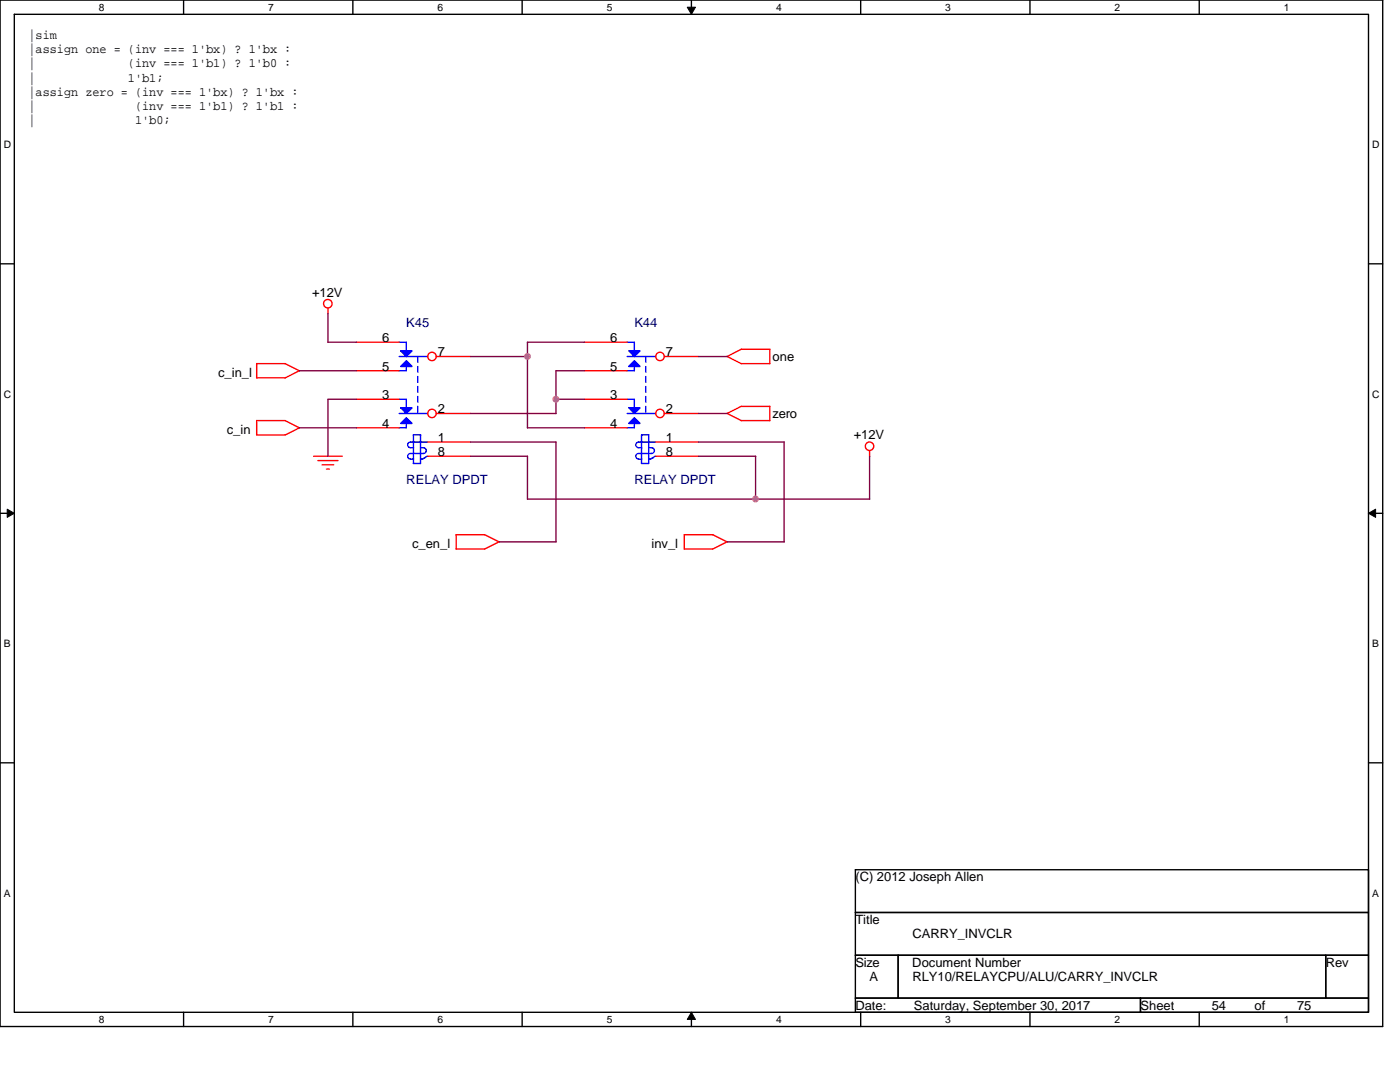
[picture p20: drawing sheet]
<svg xmlns="http://www.w3.org/2000/svg" width="279mm" height="216mm" viewBox="0 0 279 216" stroke-linecap="round" stroke-linejoin="round" font-family="sans-serif">
<defs><g id="words">
<g font-size="2.6">
<text x="5.7" y="7.7">|sim</text>
<text x="5.7" y="10.6">|assign one = (inv === 1'bx) ? 1'bx :</text>
<text x="5.7" y="16.3">|</text>
<text x="5.7" y="13.4">|</text>
<text x="25.5" y="16.3">1'b1;</text>
<text x="25.5" y="13.4">(inv === 1'b1) ? 1'b0 :</text>
<text x="5.7" y="19.1">|assign zero = (inv === 1'bx) ? 1'bx :</text>
<text x="5.7" y="22">|</text>
<text x="27" y="22">(inv === 1'b1) ? 1'b1 :</text>
<text x="5.7" y="24.8">|</text>
<text x="27" y="24.8">1'b0;</text>
<text x="62.3" y="59.2">+12V</text>
<text x="76.2" y="68.3">6</text>
<text x="87.4" y="71.1">7</text>
<text x="121.8" y="68.3">6</text>
<text x="132.9" y="71.1">7</text>
<text x="43.5" y="75.1">c_in_l</text>
<text x="76.2" y="74">5</text>
<text x="121.8" y="74">5</text>
<text x="154.2" y="72">one</text>
<text x="76.2" y="79.7">3</text>
<text x="87.4" y="82.5">2</text>
<text x="121.8" y="79.7">3</text>
<text x="132.9" y="82.5">2</text>
<text x="154.2" y="83.4">zero</text>
<text x="45.3" y="86.5">c_in</text>
<text x="76.2" y="85.3">4</text>
<text x="87.4" y="88.2">1</text>
<text x="121.8" y="85.3">4</text>
<text x="132.9" y="88.2">1</text>
<text x="170.4" y="87.7">+12V</text>
<text x="87.4" y="91">8</text>
<text x="132.9" y="91">8</text>
<text x="82.2" y="109.3">c_en_l</text>
<text x="130" y="109.3">inv_l</text>
<text x="170.7" y="175.9">(C) 2012 Joseph Allen</text>
<text x="170.7" y="184.4">Title</text>
<text x="182.1" y="187.2">CARRY_INVCLR</text>
<text x="170.7" y="192.9">Size</text>
<text x="173.5" y="195.8">A</text>
<text x="182.1" y="192.9">Document Number</text>
<text x="182.1" y="195.8">RLY10/RELAYCPU/ALU/CARRY_INVCLR</text>
<text x="264.6" y="192.9">Rev</text>
<text x="170.7" y="201.5">Date:</text>
<text x="182.4" y="201.5">Saturday, September 30, 2017</text>
<text x="227.6" y="201.5">Sheet</text>
<text x="241.8" y="201.5">54</text>
<text x="250.4" y="201.5">of</text>
<text x="258.9" y="201.5">75</text>
</g>
<g font-size="2.6" fill="#000080">
<text x="81.1" y="65.2">K45</text>
<text x="126.6" y="65.2">K44</text>
<text x="81.1" y="96.5">RELAY DPDT</text>
<text x="126.6" y="96.5">RELAY DPDT</text>
</g>
<g font-size="2">
<text x="19.7" y="2.1">8</text>
<text x="53.5" y="2.1">7</text>
<text x="87.3" y="2.1">6</text>
<text x="121.1" y="2.1">5</text>
<text x="154.9" y="2.1">4</text>
<text x="188.7" y="2.1">3</text>
<text x="222.4" y="2.1">2</text>
<text x="256.2" y="2.1">1</text>
<text x=".7" y="29.6">D</text>
<text x="273.8" y="29.6">D</text>
<text x=".7" y="79.4">C</text>
<text x="273.8" y="79.4">C</text>
<text x=".7" y="129.2">B</text>
<text x="273.8" y="129.2">B</text>
<text x=".7" y="178.9">A</text>
<text x="273.8" y="178.9">A</text>
<text x="19.7" y="204.1">8</text>
<text x="53.5" y="204.1">7</text>
<text x="87.3" y="204.1">6</text>
<text x="121.1" y="204.1">5</text>
<text x="154.9" y="204.1">4</text>
<text x="188.7" y="204.1">3</text>
<text x="222.4" y="204.1">2</text>
<text x="256.2" y="204.1">1</text>
</g>
</g></defs>
<path d="M0 0h275.9v204.8h-275.9zM2.9 2.9h270.2v199.1h-270.2z" fill="none" stroke="#000" stroke-width=".28"/>
<g fill="#fff">
<path d="M19.7 .3h1.2v2.3h-1.2z"/>
<path d="M19.7 202.3h1.2v2.3h-1.2z"/>
</g>
<path d="M36.6 0v2.9M36.6 202v2.8" fill="none" stroke="#000" stroke-width=".28"/>
<g fill="#fff">
<path d="M53.5 .3h1.2v2.3h-1.2z"/>
<path d="M53.5 202.3h1.2v2.3h-1.2z"/>
</g>
<path d="M70.4 0v2.9M70.4 202v2.8" fill="none" stroke="#000" stroke-width=".28"/>
<g fill="#fff">
<path d="M87.3 .3h1.2v2.3h-1.2z"/>
<path d="M87.3 202.3h1.2v2.3h-1.2z"/>
</g>
<path d="M104.2 0v2.9M104.2 202v2.8" fill="none" stroke="#000" stroke-width=".28"/>
<g fill="#fff">
<path d="M121.1 .3h1.1v2.3h-1.1z"/>
<path d="M121.1 202.3h1.1v2.3h-1.1z"/>
</g>
<path d="M138 0v2.9M138 202v2.8" fill="none" stroke="#000" stroke-width=".28"/>
<path d="M137.2 1.4h1.6l-.8 1.5zM138 202l.8 1.4h-1.6z" fill="#000" stroke="#000" stroke-width=".2"/>
<g fill="#fff">
<path d="M154.9 .3h1.1v2.3h-1.1z"/>
<path d="M154.9 202.3h1.1v2.3h-1.1z"/>
</g>
<path d="M171.8 0v2.9M171.8 202v2.8" fill="none" stroke="#000" stroke-width=".28"/>
<g fill="#fff">
<path d="M188.7 .3h1.1v2.3h-1.1z"/>
<path d="M188.7 202.3h1.1v2.3h-1.1z"/>
</g>
<path d="M205.5 0v2.9M205.5 202v2.8" fill="none" stroke="#000" stroke-width=".28"/>
<g fill="#fff">
<path d="M222.4 .3h1.2v2.3h-1.2z"/>
<path d="M222.4 202.3h1.2v2.3h-1.2z"/>
</g>
<path d="M239.3 0v2.9M239.3 202v2.8" fill="none" stroke="#000" stroke-width=".28"/>
<g fill="#fff">
<path d="M256.2 .3h1.2v2.3h-1.2z"/>
<path d="M256.2 202.3h1.2v2.3h-1.2z"/>
<path d="M.7 27.7h1.5v2.3h-1.5z"/>
<path d="M273.8 27.7h1.5v2.3h-1.5z"/>
<path d="M.7 77.5h1.5v2.3h-1.5z"/>
<path d="M273.8 77.5h1.5v2.3h-1.5z"/>
</g>
<path d="M0 52.6h2.9M273.1 52.6h2.8" fill="none" stroke="#000" stroke-width=".28"/>
<g fill="#fff">
<path d="M.7 127.3h1.4v2.3h-1.4z"/>
<path d="M273.8 127.3h1.4v2.3h-1.4z"/>
</g>
<path d="M0 102.4h2.9M273.1 102.4h2.8" fill="none" stroke="#000" stroke-width=".28"/>
<path d="M1.4 101.6l1.5 .8-1.5 .8zM273.1 102.4l1.4-.8v1.6z" fill="#000" stroke="#000" stroke-width=".2"/>
<g fill="#fff">
<path d="M.7 177.1h1.4v2.3h-1.4z"/>
<path d="M273.8 177.1h1.4v2.3h-1.4z"/>
</g>
<path d="M0 152.2h2.9M273.1 152.2h2.8M170.7 173.5h102.4v8.6h-102.4zM170.7 182.1h102.4v8.5h-102.4zM170.7 190.6h8.5v8.6h-8.5zM170.7 199.2h56.9v2.8h-56.9zM179.2 190.6h85.4v8.6h-85.4zM227.6 199.2h45.5v2.8h-45.5zM264.6 190.6h8.5v8.6h-8.5z" fill="none" stroke="#000" stroke-width=".28"/>
<g fill="none" stroke="#f00" stroke-width=".28">
<path d="M51.2 75.4h5.7M51.2 75.4v-2.8h5.7l2.9 1.4-2.9 1.4M65.4 61.5v1.1M71.1 68.3h8.6M71.1 74h8.6M71.1 79.7h8.6M87.1 71.1h6.8M116.6 68.3h8.6M116.6 74h8.6M116.6 79.7h8.6M132.6 71.1h6.8M145.1 71.1l2.8 1.5h5.7"/>
<path d="M153.6 69.7v2.9M153.6 69.7h-5.6l-2.9 1.4M51.2 86.8h5.7M51.2 86.8v-2.9h5.7l2.9 1.5-2.9 1.4M62.6 91h5.7M63.5 91.9h4M64.3 92.8h2.3M65.2 93.6h.5M71.1 85.4h8.6M85.4 91h8.5M85.4 88.2h8.5M87.1 82.5h6.8"/>
<path d="M116.6 85.4h8.6M130.9 91h8.5M130.9 88.2h8.5M132.6 82.5h6.8M145.1 82.5l2.8 1.4h5.7M153.6 81.1v2.8M153.6 81.1h-5.6l-2.9 1.4M173.5 89.9v1.2M91 109.5h5.7M91 106.7h5.8l2.8 1.4-2.9 1.5M91 106.7v2.8M136.6 106.7h5.7"/>
<path d="M136.6 106.7l-.1 2.8h5.8M142.3 106.7l2.8 1.4M145.1 108.1l-2.9 1.5"/>
<circle cx="65.4" cy="60.6" r=".85"/>
<circle cx="86.2" cy="71.1" r=".84"/>
<circle cx="131.7" cy="71.1" r=".84"/>
<circle cx="86.2" cy="82.5" r=".84"/>
<circle cx="131.7" cy="82.5" r=".84"/>
<circle cx="173.5" cy="89" r=".84"/>
</g>
<g fill="#00f" stroke="#00f" stroke-width=".28">
<path d="M126.6 72l1.1 1.1h-2.2z" fill-rule="evenodd"/>
<path d="M125.5 70h2.2l-1.1 1.1z" fill-rule="evenodd"/>
<path d="M125.5 84.5l1.1-1.1 1.1 1.1z" fill-rule="evenodd"/>
<path d="M125.5 81.4h2.2l-1.1 1.1z" fill-rule="evenodd"/>
<path d="M79.9 73.1l1.2-1.1 1.1 1.1z" fill-rule="evenodd"/>
<path d="M79.9 70h2.3l-1.1 1.1z" fill-rule="evenodd"/>
<path d="M79.9 84.5l1.2-1.1 1.1 1.1z" fill-rule="evenodd"/>
<path d="M79.9 81.4h2.3l-1.1 1.1z" fill-rule="evenodd"/>
</g>
<g fill="none" stroke="#00f" stroke-width=".28">
<path d="M79.7 71.1h5.7M79.7 68.3h1.4M79.7 79.7h1.4M81.1 73.1v.9h-1.4M81.1 68.3v1.7M81.1 79.7v1.7M83.4 71.1v1.2M83.4 73.1v1.2M83.4 75.1v1.2M83.4 77.1v1.2M83.4 79.1v1.2M125.2 71.1h5.7"/>
<path d="M125.2 68.3h1.4M125.2 79.7h1.4M126.6 68.3v1.7M126.6 73.1v.9h-1.4M126.6 79.7v1.7M128.9 71.1v1.2M128.9 73.1v1.2M128.9 75.1v1.2M128.9 77.1v1.2M128.9 79.1v1.2M79.7 82.5h5.7M81.1 84.5v.9h-1.4"/>
<path d="M83.4 81.1v1.2M83.9 86.8v5.7h-1.4M83.9 89.3h.6M83.9 86.8h-1.4v5.7M84.5 89.3a.57 .57 0 0 1 .6 .6 .57 .57 0 0 1-.6 .6M84.5 90.5h-2.6a.56 .56 0 0 0-.5 .5 .56 .56 0 0 0 .5 .6h.6M84.7 91.3l-.3 .3h-.5M85.3 91l-.5 .4M85.4 88.2h-3.5a.57 .57 0 0 0-.5 .6 .57 .57 0 0 0 .5 .5h.6M125.2 82.5h5.7M126.6 84.5v.9h-1.4M127.5 89.3h.6"/>
<path d="M127.5 91.6h.6M128 86.8h1.5v5.7h-1.5zM128.9 81.1v1.2M129.5 89.3h.5M130 89.3a.57 .57 0 0 1 .6 .6 .57 .57 0 0 1-.6 .6h-2.6a.56 .56 0 0 0-.5 .5 .56 .56 0 0 0 .5 .6M130.2 91.3l-.3 .3h-.5M130.9 91l-.6 .4M130.9 88.2h-3.5a.57 .57 0 0 0-.5 .6 .57 .57 0 0 0 .5 .5"/>
</g>
<g fill="none" stroke="#800040" stroke-width=".28">
<path d="M59.8 74h11.4M65.4 62.6v5.7h5.8M71.2 79.7h-5.8v11.4M93.9 71.1h11.4M111 79.7h5.7M116.7 68.3h-11.4v17.1h11.4M116.7 74h-5.7v8.5h-17.1M139.4 71.1h5.7M59.8 85.4h11.4M93.9 88.2h17.1v19.9h-11.4M93.9 91h11.4v8.6h68.3M139.4 82.5h5.7"/>
<path d="M139.4 88.2h17.1M139.4 91h11.4M150.8 91v8.6M156.5 88.2v19.9M173.5 91v8.6M145.1 108.1h11.4"/>
</g>
<g fill="#f0f" stroke="#f0f" stroke-width=".28">
<circle cx="150.8" cy="99.6" r=".56"/>
<circle cx="105.3" cy="71.1" r=".55"/>
<circle cx="110.9" cy="79.7" r=".57"/>
</g>
<use href="#words"/>
</svg>
